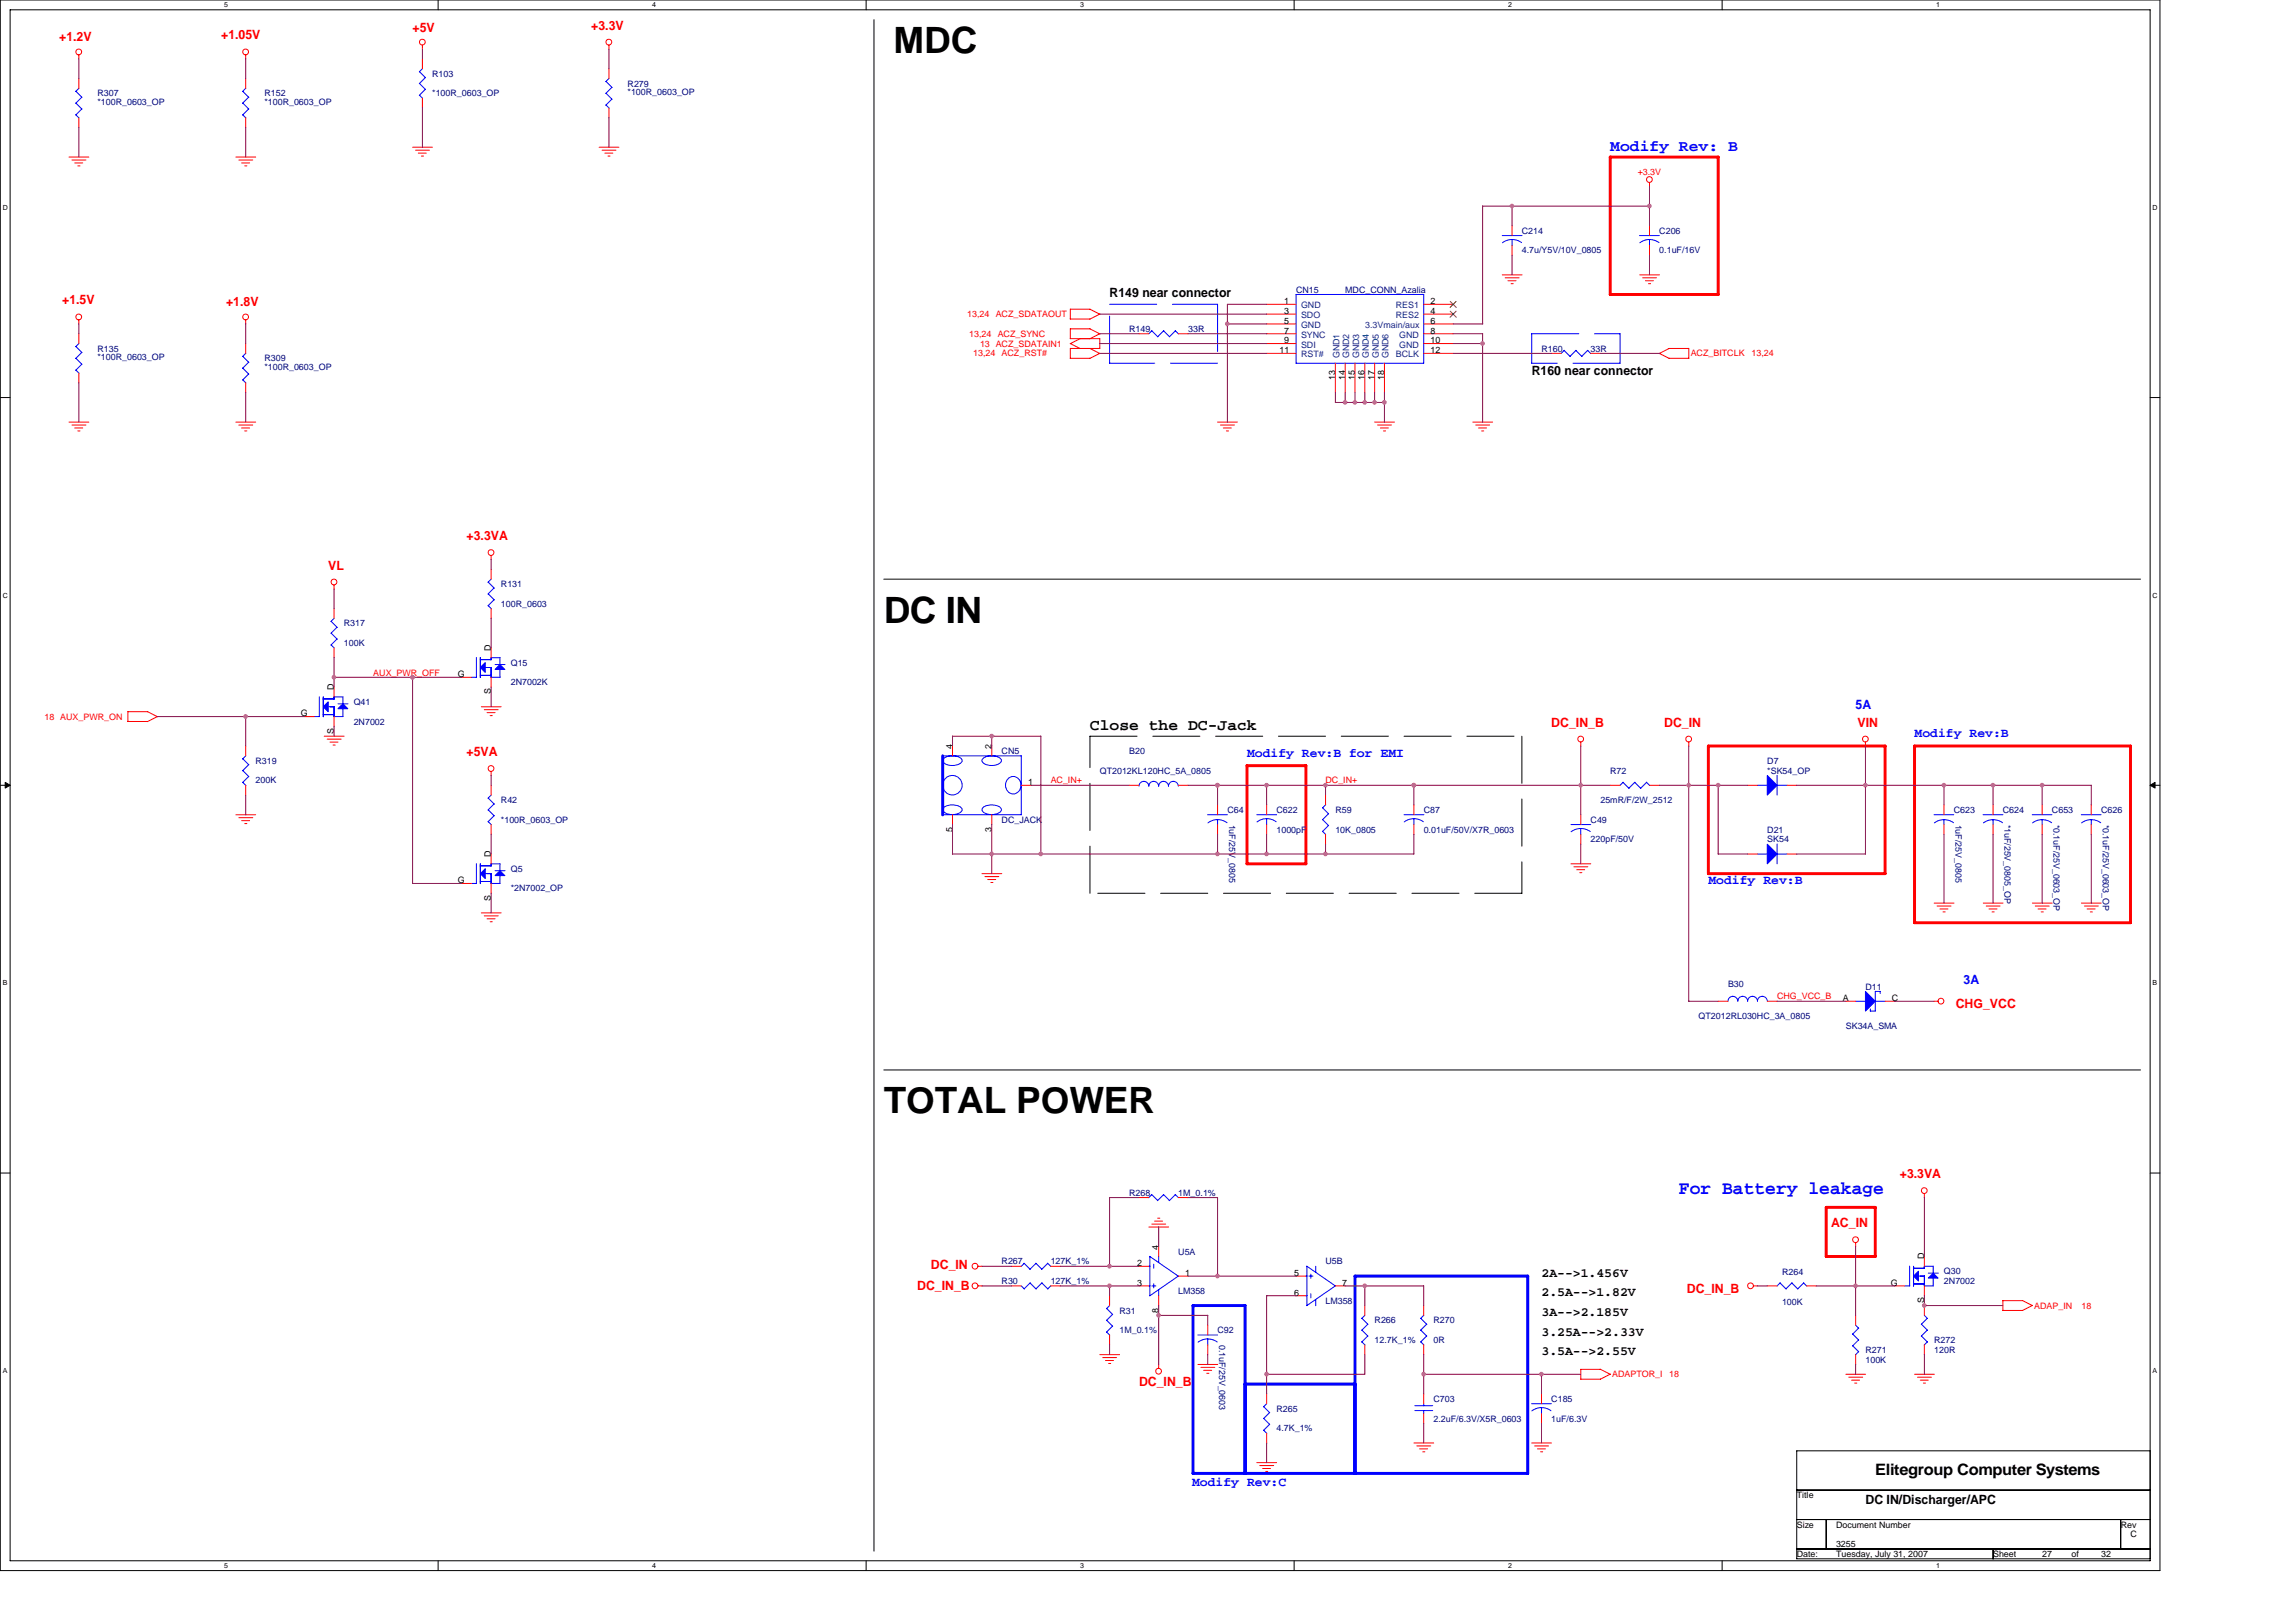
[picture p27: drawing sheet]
<svg xmlns="http://www.w3.org/2000/svg" width="297mm" height="210mm" viewBox="0 0 297 210" stroke-linecap="round" stroke-linejoin="round" font-family="sans-serif">
<defs><g id="words">
<g font-size="4.7">
<text x="115.6" y="6.9">MDC</text>
<text x="114.3" y="80.5">DC IN</text>
<text x="114.3" y="144">TOTAL POWER</text>
</g>
<text font-size="2.4" fill="#00f" x="217.2" y="154.4">For Battery leakage</text>
<text font-size="2" fill="#00f" x="208.3" y="19.5">Modify Rev: B</text>
<g font-size="2">
<text x="141" y="94.4">Close the DC-Jack</text>
<text x="242.6" y="190.9">Elitegroup Computer Systems</text>
</g>
<g font-size="1.7" fill="#f00">
<text x="7.7" y="5.4">+1.2V</text>
<text x="28.6" y="5.1">+1.05V</text>
<text x="53.4" y="4.1">+5V</text>
<text x="76.5" y="3.8">+3.3V</text>
<text x="8" y="39.4">+1.5V</text>
<text x="29.2" y="39.6">+1.8V</text>
<text x="60.4" y="69.9">+3.3VA</text>
<text x="42.5" y="73.7">VL</text>
<text x="200.7" y="94">DC_IN_B</text>
<text x="215.3" y="94">DC_IN</text>
<text x="240.3" y="94">VIN</text>
<text x="60.4" y="97.8">+5VA</text>
<text x="253" y="130.5">CHG_VCC</text>
<text x="245.8" y="152.4">+3.3VA</text>
<text x="236.9" y="158.8">AC_IN</text>
<text x="118.7" y="166.9">DC_IN_B</text>
<text x="120.4" y="164.2">DC_IN</text>
<text x="218.2" y="167.3">DC_IN_B</text>
<text x="147.4" y="179.3">DC_IN_B</text>
</g>
<g font-size="1.7">
<text x="143.5" y="38.4">R149 near connector</text>
<text x="198.2" y="48.5">R160 near connector</text>
<text x="199.4" y="165.2">2A--&gt;1.456V</text>
<text x="199.4" y="167.7">2.5A--&gt;1.82V</text>
<text x="199.4" y="170.3">3A--&gt;2.185V</text>
<text x="199.4" y="172.8">3.25A--&gt;2.33V</text>
<text x="199.4" y="175.3">3.5A--&gt;2.55V</text>
<text x="241.3" y="194.6">DC IN/Discharger/APC</text>
</g>
<g font-size="1.7" fill="#00f">
<text x="240.1" y="91.7">5A</text>
<text x="247.7" y="95.3">Modify Rev:B</text>
<text x="161.3" y="97.9">Modify Rev:B for EMI</text>
<text x="221" y="114.4">Modify Rev:B</text>
<text x="254" y="127.3">3A</text>
<text x="154.2" y="192.2">Modify Rev:C</text>
</g>
<g font-size="1.1" fill="#000080">
<text x="55.9" y="9.9">R103</text>
<text x="81.2" y="11.2">R279</text>
<text x="12.6" y="12.5">R307</text>
<text x="12.6" y="13.6">*100R_0603_OP</text>
<text x="34.2" y="12.5">R152</text>
<text x="34.2" y="13.6">*100R_0603_OP</text>
<text x="55.9" y="12.5">*100R_0603_OP</text>
<text x="81.2" y="12.3">*100R_0603_OP</text>
<text x="196.9" y="30.2">C214</text>
<text x="196.9" y="32.8">4.7u/Y5V/10V_0805</text>
<text x="214.7" y="30.2">C206</text>
<text x="214.7" y="32.8">0.1uF/16V</text>
<text x="167.7" y="37.9">CN15</text>
<text x="174" y="37.9">MDC_CONN_Azalia</text>
<text x="12.6" y="45.5">R135</text>
<text x="12.6" y="46.6">*100R_0603_OP</text>
<text x="34.2" y="46.8">R309</text>
<text x="34.2" y="47.9">*100R_0603_OP</text>
<text x="146.1" y="42.9">R149</text>
<text x="153.7" y="42.9">33R</text>
<text x="199.4" y="45.5">R160</text>
<text x="205.8" y="45.5">33R</text>
<text x="64.8" y="76">R131</text>
<text x="44.5" y="81">R317</text>
<text x="44.5" y="83.6">100K</text>
<text x="64.8" y="78.5">100R_0603</text>
<text x="66.1" y="86.1">Q15</text>
<text x="66.1" y="88.7">2N7002K</text>
<text x="45.8" y="91.2">Q41</text>
<text x="45.8" y="93.7">2N7002</text>
<text x="33.1" y="98.8">R319</text>
<text x="33.1" y="101.4">200K</text>
<text x="129.6" y="97.6">CN5</text>
<text x="142.3" y="100.1">QT2012KL120HC_5A_0805</text>
<text x="146.1" y="97.6">B20</text>
<text x="208.3" y="100.1">R72</text>
<text x="228.6" y="98.8">D7</text>
<text x="228.6" y="100.1">*SK54_OP</text>
<text x="64.8" y="103.9">R42</text>
<text x="64.8" y="106.4">*100R_0603_OP</text>
<text x="129.6" y="106.4">DC_JACK</text>
<text x="158.8" y="105.2">C64</text>
<text x="159" y="106.7" transform="rotate(90 159 106.7)">1uF/25V_0805</text>
<text x="165.1" y="107.7">1000pF</text>
<text x="165.1" y="105.2">C622</text>
<text x="172.8" y="105.2">R59</text>
<text x="172.8" y="107.7">10K_0805</text>
<text x="184.2" y="105.2">C87</text>
<text x="184.2" y="107.7">0.01uF/50V/X7R_0603</text>
<text x="205.8" y="106.4">C49</text>
<text x="207" y="103.9">25mR/F/2W_2512</text>
<text x="228.6" y="107.7">D21</text>
<text x="252.8" y="105.2">C623</text>
<text x="253" y="106.7" transform="rotate(90 253 106.7)">1uF/25V_0805</text>
<text x="259.1" y="105.2">C624</text>
<text x="259.3" y="106.7" transform="rotate(90 259.3 106.7)">*1uF/25V_0805_OP</text>
<text x="265.5" y="105.2">C653</text>
<text x="265.7" y="106.7" transform="rotate(90 265.7 106.7)">*0.1uF/25V_0603_OP</text>
<text x="271.8" y="105.2">C626</text>
<text x="272" y="106.7" transform="rotate(90 272 106.7)">*0.1uF/25V_0603_OP</text>
<text x="66.1" y="112.8">Q5</text>
<text x="205.8" y="109">220pF/50V</text>
<text x="228.6" y="109">SK54</text>
<text x="66.1" y="115.3">*2N7002_OP</text>
<text x="219.7" y="131.8">QT2012RL030HC_3A_0805</text>
<text x="223.6" y="127.7">B30</text>
<text x="241.3" y="128">D11</text>
<text x="238.8" y="133.1">SK34A_SMA</text>
<text x="146.1" y="154.7">R268</text>
<text x="152.4" y="154.7">1M_0.1%</text>
<text x="129.6" y="166.1">R30</text>
<text x="129.6" y="163.6">R267</text>
<text x="135.9" y="163.6">127K_1%</text>
<text x="135.9" y="166.1">127K_1%</text>
<text x="152.4" y="162.3">U5A</text>
<text x="152.4" y="167.4">LM358</text>
<text x="171.5" y="163.6">U5B</text>
<text x="230.5" y="165">R264</text>
<text x="251.5" y="164.9">Q30</text>
<text x="251.5" y="166.1">2N7002</text>
<text x="144.8" y="169.9">R31</text>
<text x="144.8" y="172.5">1M_0.1%</text>
<text x="157.5" y="172.5">C92</text>
<text x="157.7" y="174" transform="rotate(90 157.7 174)">0.1uF/25V_0603</text>
<text x="171.5" y="168.7">LM358</text>
<text x="177.8" y="171.2">R266</text>
<text x="177.8" y="173.8">12.7K_1%</text>
<text x="185.5" y="171.2">R270</text>
<text x="185.5" y="173.8">0R</text>
<text x="230.5" y="168.8">100K</text>
<text x="250.2" y="173.8">R272</text>
<text x="241.3" y="175">R271</text>
<text x="241.3" y="176.3">100K</text>
<text x="250.2" y="175">120R</text>
<text x="165.1" y="182.6">R265</text>
<text x="165.1" y="185.2">4.7K_1%</text>
<text x="185.5" y="181.4">C703</text>
<text x="185.5" y="183.9">2.2uF/6.3V/X5R_0603</text>
<text x="200.7" y="181.4">C185</text>
<text x="200.7" y="183.9">1uF/6.3V</text>
</g>
<g font-size="1.1" fill="#f00">
<text x="211.9" y="22.6">+3.3V</text>
<text x="125.1" y="41">13,24</text>
<text x="128.8" y="41">ACZ_SDATAOUT</text>
<text x="125.4" y="43.6">13,24</text>
<text x="125.9" y="46.1">13,24</text>
<text x="126.8" y="44.9">13 ACZ_SDATAIN1</text>
<text x="129.1" y="43.6">ACZ_SYNC</text>
<text x="129.6" y="46.1">ACZ_RST#</text>
<text x="218.7" y="46.1">ACZ_BITCLK</text>
<text x="226.6" y="46.1">13,24</text>
<text x="48.3" y="87.4">AUX_PWR_OFF</text>
<text x="5.8" y="93.1">18 AUX_PWR_ON</text>
<text x="135.9" y="101.4">AC_IN+</text>
<text x="171.5" y="101.4">DC_IN+</text>
<text x="229.9" y="129.3">CHG_VCC_B</text>
<text x="263.2" y="169.3">ADAP_IN</text>
<text x="269.3" y="169.3">18</text>
<text x="208.6" y="178.2">ADAPTOR_I</text>
<text x="215.9" y="178.2">18</text>
</g>
<g font-size="1.1">
<text x="166.2" y="39.3">1</text>
<text x="166.2" y="40.6">3</text>
<text x="166.2" y="41.9">5</text>
<text x="185.1" y="39.3">2</text>
<text x="185.1" y="40.6">4</text>
<text x="185.1" y="41.9">6</text>
<text x="165.5" y="45.7">11</text>
<text x="166.2" y="43.2">7</text>
<text x="166.2" y="44.4">9</text>
<text x="185.1" y="43.2">8</text>
<text x="185.1" y="44.4">10</text>
<text x="185.1" y="45.7">12</text>
<text x="172.7" y="49.2" transform="rotate(-90 172.7 49.2)">13</text>
<text x="174" y="49.2" transform="rotate(-90 174 49.2)">14</text>
<text x="175.3" y="49.2" transform="rotate(-90 175.3 49.2)">15</text>
<text x="176.5" y="49.2" transform="rotate(-90 176.5 49.2)">16</text>
<text x="177.8" y="49.2" transform="rotate(-90 177.8 49.2)">17</text>
<text x="179.1" y="49.2" transform="rotate(-90 179.1 49.2)">18</text>
<text x="43.2" y="89.3" transform="rotate(-90 43.2 89.3)">D</text>
<text x="59.2" y="87.6">G</text>
<text x="63.5" y="89.9" transform="rotate(-90 63.5 89.9)">S</text>
<text x="63.5" y="84.2" transform="rotate(-90 63.5 84.2)">D</text>
<text x="38.9" y="92.7">G</text>
<text x="43.2" y="94.9" transform="rotate(-90 43.2 94.9)">S</text>
<text x="123.2" y="96.9" transform="rotate(-90 123.2 96.9)">4</text>
<text x="128.3" y="96.9" transform="rotate(-90 128.3 96.9)">2</text>
<text x="133" y="101.6">1</text>
<text x="123.2" y="107.6" transform="rotate(-90 123.2 107.6)">5</text>
<text x="128.3" y="107.6" transform="rotate(-90 128.3 107.6)">3</text>
<text x="63.5" y="110.9" transform="rotate(-90 63.5 110.9)">D</text>
<text x="59.2" y="114.3">G</text>
<text x="63.5" y="116.5" transform="rotate(-90 63.5 116.5)">S</text>
<text x="238.4" y="129.5">A</text>
<text x="244.8" y="129.5">C</text>
<text x="149.9" y="161.7" transform="rotate(-90 149.9 161.7)">4</text>
<text x="147.1" y="166.3">3</text>
<text x="147.1" y="163.8">2</text>
<text x="153.3" y="165.1">1</text>
<text x="167.4" y="165.1">5</text>
<text x="167.4" y="167.6">6</text>
<text x="173.6" y="166.3">7</text>
<text x="244.6" y="166.3">G</text>
<text x="248.9" y="162.9" transform="rotate(-90 248.9 162.9)">D</text>
<text x="149.9" y="169.9" transform="rotate(-90 149.9 169.9)">8</text>
<text x="248.9" y="168.6" transform="rotate(-90 248.9 168.6)">S</text>
<text x="232.4" y="193.8">Title</text>
<text x="232.4" y="197.6">Size</text>
<text x="237.5" y="197.6">Document Number</text>
<text x="274.4" y="197.6">Rev</text>
<text x="232.4" y="201.4">Date:</text>
<text x="237.5" y="201.4">Tuesday, July 31, 2007</text>
<text x="237.5" y="200.2">3255</text>
<text x="257.8" y="201.4">Sheet</text>
<text x="264.2" y="201.4">27</text>
<text x="268" y="201.4">of</text>
<text x="271.8" y="201.4">32</text>
<text x="275.6" y="198.9">C</text>
</g>
<g font-size="1.1" fill="#004080">
<text x="168.3" y="39.9">GND</text>
<text x="168.3" y="41.2">SDO</text>
<text x="180.6" y="39.9">RES1</text>
<text x="180.6" y="41.2">RES2</text>
<text x="168.3" y="42.4">GND</text>
<text x="168.3" y="43.7">SYNC</text>
<text x="168.3" y="45">SDI</text>
<text x="168.3" y="46.2">RST#</text>
<text x="173.3" y="46.4" transform="rotate(-90 173.3 46.4)">GND1</text>
<text x="174.6" y="46.4" transform="rotate(-90 174.6 46.4)">GND2</text>
<text x="175.8" y="46.4" transform="rotate(-90 175.8 46.4)">GND3</text>
<text x="176.6" y="42.4">3.3Vmain/aux</text>
<text x="177.1" y="46.4" transform="rotate(-90 177.1 46.4)">GND4</text>
<text x="178.4" y="46.4" transform="rotate(-90 178.4 46.4)">GND5</text>
<text x="179.6" y="46.4" transform="rotate(-90 179.6 46.4)">GND6</text>
<text x="180.6" y="46.2">BCLK</text>
<text x="181" y="43.7">GND</text>
<text x="181" y="45">GND</text>
</g>
<g font-size=".9">
<text x="29" y=".9">5</text>
<text x="84.4" y=".9">4</text>
<text x="139.7" y=".9">3</text>
<text x="195.1" y=".9">2</text>
<text x="250.5" y=".9">1</text>
<text x=".4" y="27.2">D</text>
<text x="278.5" y="27.2">D</text>
<text x=".4" y="77.3">C</text>
<text x="278.5" y="77.3">C</text>
<text x=".4" y="127.5">B</text>
<text x="278.5" y="127.5">B</text>
<text x=".4" y="177.7">A</text>
<text x="278.5" y="177.7">A</text>
<text x="29" y="202.9">5</text>
<text x="84.4" y="202.9">4</text>
<text x="139.7" y="202.9">3</text>
<text x="195.1" y="202.9">2</text>
<text x="250.5" y="202.9">1</text>
</g>
</g></defs>
<path d="M0 0h279.4v203.2h-279.4zM1.3 1.3h276.9v200.6h-276.9z" fill="none" stroke="#000" stroke-width=".13"/>
<g fill="#fff">
<path d="M29 .1h.5v1h-.5z"/>
<path d="M29 202.1h.5v1h-.5z"/>
</g>
<path d="M56.7 0v1.3M56.7 201.9v1.3" fill="none" stroke="#000" stroke-width=".13"/>
<g fill="#fff">
<path d="M84.4 .1h.5v1h-.5z"/>
<path d="M84.4 202.1h.5v1h-.5z"/>
</g>
<path d="M112.1 0v1.3M112.1 201.9v1.3" fill="none" stroke="#000" stroke-width=".13"/>
<g fill="#fff">
<path d="M139.7 .1h.5v1h-.5z"/>
<path d="M139.7 202.1h.5v1h-.5z"/>
</g>
<path d="M167.4 0v1.3M167.4 201.9v1.3" fill="none" stroke="#000" stroke-width=".13"/>
<g fill="#fff">
<path d="M195.1 .1h.5v1h-.5z"/>
<path d="M195.1 202.1h.5v1h-.5z"/>
</g>
<path d="M222.8 0v1.3M222.8 201.9v1.3" fill="none" stroke="#000" stroke-width=".13"/>
<g fill="#fff">
<path d="M250.5 .1h.5v1h-.5z"/>
<path d="M250.5 202.1h.5v1h-.5z"/>
<path d="M.4 26.4h.6v.9h-.6z"/>
<path d="M278.5 26.4h.6v.9h-.6z"/>
<path d="M.4 76.5h.6v1h-.6z"/>
<path d="M278.5 76.5h.6v1h-.6z"/>
</g>
<path d="M0 51.4h1.3M278.2 51.4h1.2" fill="none" stroke="#000" stroke-width=".13"/>
<g fill="#fff">
<path d="M.4 126.7h.5v1h-.5z"/>
<path d="M278.5 126.7h.6v1h-.6z"/>
</g>
<path d="M0 101.6h1.3M278.2 101.6h1.2" fill="none" stroke="#000" stroke-width=".13"/>
<path d="M.7 101.2l.6 .4-.6 .4zM278.2 101.6l.6-.4v.8z" fill="#000" stroke="#000" stroke-width=".13"/>
<g fill="#fff">
<path d="M.4 176.8h.5v1h-.5z"/>
<path d="M278.5 176.8h.6v1h-.6z"/>
</g>
<path d="M113.1 2.5v198.2M114.3 74.9h162.6M114.3 138.4h162.6M0 151.8h1.3M278.2 151.8h1.2M232.4 187.7h45.8v14h-45.8zM232.4 192.8h45.8M232.4 196.6h45.8M236.3 196.6v3.8M274.4 196.6v3.8M232.4 200.4h45.8M257.8 200.4v1.3" fill="none" stroke="#000" stroke-width=".13"/>
<path d="M141 95.2h55.9M196.9 95.2v20.4M141 115.6v-20.4M196.9 115.6h-55.9" fill="none" stroke="#000" stroke-width=".13" stroke-dasharray="6.1 2"/>
<path d="M143.5 39.4h14M157.5 39.4v7.6M143.5 47v-7.6M157.5 47h-14M198.2 43.2h11.4M198.2 47v-3.8M209.6 43.2v3.8M209.6 47h-11.4" fill="none" stroke="#00f" stroke-width=".13" stroke-dasharray="6.1 2"/>
<path d="M208.3 20.3h14v17.8h-14zM161.3 99.1h7.6v12.7h-7.6zM221 96.5h22.9v16.5h-22.9zM247.7 96.5h27.9v22.9h-27.9zM236.3 156.2h6.3v6.4h-6.3z" fill="none" stroke="#f00" stroke-width=".38"/>
<path d="M122 97.8v7.6M161.1 179.1h14.2M161.1 190.6v-21.7h-6.8v21.7h43.4v-25.5h-22.4v25.5" fill="none" stroke="#00f" stroke-width=".38"/>
<g fill="none" stroke="#f00" stroke-width=".13">
<path d="M10.2 7.1v.5M10.2 10.2v1.2M10.2 15.2v1.3M31.8 7.1v.5M31.8 10.2v1.2M31.8 15.2v1.3M53.4 19h2.5M53.8 19.4h1.8M54.1 19.8h1.1M54.6 5.8v.6M54.6 7.6v1.3M54.6 12.7v1.3"/>
<path d="M77.5 19h2.6M77.9 19.4h1.8M78.2 19.8h1.1M78.8 5.8v.6M78.8 8.9v1.3M78.8 14v1.2M8.9 20.3h2.6M9.3 20.7h1.8M9.7 21.1h1M10.1 21.5h.2M30.5 20.3h2.6M30.9 20.7h1.8"/>
<path d="M31.3 21.1h1M31.7 21.5h.2M54.5 20.2h.3M78.7 20.2h.2M138.5 40l-.1 1.3h2.6M163.9 39.4h3.8M184.2 39.4h3.8M194.3 35.6h2.6M194.7 35.9h1.8M195.1 36.3h1M195.5 36.7h.3M195.6 29.2v1.3"/>
<path d="M195.6 31.7v1.3M212.1 35.6h2.6M212.5 35.9h1.8M212.9 36.3h1M213.3 36.7h.2M213.4 23.6v.6M213.4 29.2v1.3M213.4 31.7v1.3M8.9 54.6h2.6M9.3 55h1.8M9.7 55.4h1M10.1 55.8h.2"/>
<path d="M10.2 41.4v.5M10.2 43.2v1.2M10.2 48.3v1.2M30.5 54.6h2.6M30.9 55h1.8M31.3 55.4h1M31.7 55.8h.2M31.8 41.4v.5M31.8 44.4v1.3M31.8 49.5v1.3M138.5 40h2.5l1.3 .7M138.5 45.1v1.3h2.5"/>
<path d="M138.5 45.1h3.8M138.5 44.4l1.3 .7M139.7 43.8l-1.3 .7M141 45.1l1.3 .6M142.3 40.6l-1.3 .7M142.3 45.7l-1.3 .7M142.3 43.8v1.3M142.3 43.2l-1.3 .6M142.3 43.2l-1.3-.7h-2.5v1.3h3.8M147.4 43.2h1.2M152.4 43.2h1.3M157.5 54.6h2.6"/>
<path d="M157.9 55h1.8M158.3 55.4h1M158.7 55.8h.2M163.9 40.6h3.8M163.9 41.9h3.8M163.9 43.2h3.8M163.9 44.4h3.8M163.9 45.7h3.8M172.8 47v3.8M174 47v3.8M175.3 47v3.8M176.6 47v3.8"/>
<path d="M177.8 54.6h2.6M177.8 47v3.8M178.2 55h1.8M178.6 55.4h1M179 55.8h.3M179.1 47v3.8M184.2 40.6h3.8M184.2 41.9h3.8M184.2 43.2h3.8M184.2 44.4h3.8M184.2 45.7h3.8M190.5 54.6h2.6"/>
<path d="M190.9 55h1.8M191.3 55.4h1M191.7 55.8h.3M200.7 45.7h1.3M205.8 45.7h1.2M215.9 45.1h2.6M215.9 46.4h2.6M215.9 45.1l-1.3 .6 1.4 .7M218.5 45.1v1.3M43.2 75.7v.5M43.2 78.7v1.3M63.5 71.9v.5"/>
<path d="M63.5 73.7v1.2M63.5 78.7v1.3M16.5 93.3h2.6M16.5 92.1h2.6M16.5 92.1v1.2M19.1 92.1l1.3 .6M20.4 92.7l-1.3 .7M31.8 96.5v1.3M39.4 92.7h1.3M41.9 95.2h2.6M42.3 95.6h1.8M42.7 96h1"/>
<path d="M43.1 96.4h.3M43.2 83.8v1.3M43.2 88.9v1.3M43.2 92.7v1.3M59.7 87.6h1.3M62.3 91.4h2.5M62.7 91.8h1.7M63 92.2h1M63.4 92.6h.3M63.5 83.8v1.3M63.5 87.6v1.3M63.5 99.8v.6"/>
<path d="M123.2 96.5v1.3M128.3 96.5v1.3M204.5 96v.5M218.5 96v.5M241.3 96v.5M30.5 105.4h2.6M30.9 105.8h1.8M31.3 106.2h1M31.7 106.6h.2M31.8 101.6v1.3M59.7 114.3h1.3M62.3 118.1h2.5"/>
<path d="M62.7 118.5h1.7M63 118.9h1M63.4 119.3h.3M63.5 101.6v1.3M63.5 106.7v1.2M63.5 110.5v1.3M63.5 114.3v1.3M123.2 105.4v1.3M127 113h2.6M127.4 113.4h1.8M127.8 113.8h1M128.2 114.2h.3"/>
<path d="M128.3 105.4v1.3M132.1 101.6h1.3M146.1 101.6h1.3M152.4 101.6h1.3M157.5 104.1v1.3M157.5 106.7v1.2M163.9 104.1v1.3M163.9 106.7v1.2M171.5 102.9v1.2M171.5 107.9v1.3M182.9 104.1v1.3M182.9 106.7v1.2"/>
<path d="M203.2 111.8h2.6M203.6 112.1h1.8M204 112.5h1M204.4 112.9h.3M204.5 105.4v1.3M204.5 107.9v1.3M208.3 101.6h1.3M213.4 101.6h1.3M226.1 101.6h1.3M226.1 110.5h1.3M231.2 101.6h1.2M231.2 110.5h1.2"/>
<path d="M250.2 116.8h2.6M250.6 117.2h1.8M251 117.6h1M251.4 118h.2M251.5 104.1v1.3M251.5 106.7v1.2M256.6 116.8h2.5M257 117.2h1.8M257.3 117.6h1.1M257.7 118h.3M257.8 104.1v1.3M257.8 106.7v1.2"/>
<path d="M262.9 116.8h2.6M263.3 117.2h1.8M263.7 117.6h1M264.1 118h.2M264.2 104.1v1.3M264.2 106.7v1.2M269.3 116.8h2.5M269.7 117.2h1.8M270 117.6h1.1M270.4 118h.3M270.5 104.1v1.3M270.5 106.7v1.2"/>
<path d="M222.3 129.5h1.3M228.6 129.5h1.3M238.8 129.5h1.3M243.9 129.5h1.2M250.2 129.5h.5M147.4 154.9h1.2M148.6 158.7h2.6M149 158.4h1.8M149.4 158h1M149.8 157.6h.2M152.4 154.9h1.3M249 154.4v.6"/>
<path d="M126.5 166.4h.6M126.5 163.8h.6M130.8 166.4h1.3M130.8 163.8h1.3M135.9 166.4h1.3M135.9 163.8h1.3M142.3 175.3h2.5M142.7 175.6h1.8M143 176h1.1M143.4 176.4h.3M143.5 167.6v1.3M143.5 172.7v1.3"/>
<path d="M147.4 166.4h1.2M147.4 163.8h1.2M149.9 161.3v1.3M149.9 167.6v1.3M149.9 176.5v.5M152.4 165.1h1.3M155 176.5h2.5M155.4 176.9h1.8M155.7 177.3h1.1M156.1 177.7h.3M156.2 171.4v1.3M156.2 174v1.3"/>
<path d="M167.7 165.1h1.2M167.7 167.6h1.2M172.8 166.4h1.2M176.6 168.9v1.3M176.6 174v1.3M184.2 168.9v1.3M184.2 174v1.3M204.5 177.2h2.5M204.5 177.2v1.3M207 177.1l1.3 .7M208.3 177.8l-1.2 .6h-2.6M226.9 166.4h.5"/>
<path d="M228.6 166.4h1.3M233.7 166.4h1.3M238.8 177.8h2.6M239.2 178.2h1.8M239.5 178.6h1.1M239.9 178.9h.3M240.1 160.8v.5M240.1 170.2v1.2M240.1 175.3v1.2M245.1 166.4h1.3M247.7 177.8h2.5M248.1 178.2h1.8"/>
<path d="M248.4 178.6h1.1M248.8 178.9h.3M249 162.6v1.2M249 166.4v1.2M249 168.9v1.3M249 174v1.3M259.1 168.3h2.6M259.1 168.3v1.3M259.1 169.5h2.6M261.6 168.3l1.3 .6M262.9 168.9l-1.2 .6M162.6 189.2h2.6"/>
<path d="M163 189.6h1.8M163.3 190h1.1M163.7 190.4h.3M163.9 180.3v1.3M163.9 185.4v1.3M182.9 186.7h2.6M183.3 187.1h1.8M183.7 187.5h1M184.1 187.8h.2M184.2 180.3v1.3M184.2 182.9v1.2M198.2 186.7h2.5"/>
<path d="M198.5 187.1h1.8M198.9 187.5h1M199.3 187.8h.3M199.4 180.3v1.3M199.4 182.9v1.2"/>
<circle cx="10.2" cy="6.7" r=".38"/>
<circle cx="31.8" cy="6.7" r=".38"/>
<circle cx="54.6" cy="5.4" r=".38"/>
<circle cx="78.8" cy="5.4" r=".38"/>
<circle cx="213.4" cy="23.2" r=".38"/>
<circle cx="10.2" cy="41" r=".38"/>
<circle cx="31.8" cy="41" r=".38"/>
<circle cx="43.2" cy="75.3" r=".38"/>
<circle cx="63.5" cy="71.5" r=".38"/>
<circle cx="63.5" cy="99.4" r=".38"/>
<circle cx="204.5" cy="95.6" r=".38"/>
<circle cx="218.5" cy="95.6" r=".38"/>
<circle cx="241.3" cy="95.6" r=".37"/>
<circle cx="251.1" cy="129.5" r=".38"/>
<circle cx="248.9" cy="154" r=".38"/>
<circle cx="126.1" cy="166.4" r=".38"/>
<circle cx="126.1" cy="163.8" r=".38"/>
<circle cx="149.9" cy="177.4" r=".38"/>
<circle cx="226.5" cy="166.4" r=".37"/>
<circle cx="240.1" cy="160.4" r=".38"/>
</g>
<g fill="none" stroke="#00f" stroke-width=".13">
<path d="M9.8 11.8l.8 .8M9.8 13.3l.8 .8M9.8 14.9l.4 .4M10.2 11.4l-.4 .4M10.6 12.6l-.8 .8M10.6 14.1l-.8 .8M31.4 11.8l.8 .8-.8 .8M31.4 13.3l.8 .8M31.4 14.9l.4 .4M31.8 11.4l-.4 .4M32.2 14.1l-.8 .8M54.3 9.3l.8 .8"/>
<path d="M54.3 10.8l.8 .8M54.3 12.3l.4 .4M54.6 8.9l-.4 .4M55 10l-.8 .8M55 11.6l-.8 .7M78.4 10.5l.8 .8M78.4 12.1l.8 .7-.8 .8M78.4 13.6l.4 .4M78.8 10.2l-.4 .4M79.2 11.3l-.8 .8M167.7 38.1h16.5v8.9h-16.5zM194.3 30.5h2.6"/>
<path d="M195.6 31a2.03 2.03 0 0 1 1.2 .4M195.6 31a2.01 2.01 0 0 0-1.2 .4M195.6 31v.8M212.1 30.5h2.6M213.4 31v.8M214.6 31.4a2.04 2.04 0 0 0-1.2-.4 2.01 2.01 0 0 0-1.3 .4M9.8 44.8l.8 .8M9.8 46.4l.8 .7M9.8 47.9l.4 .4M10.2 44.4l-.4 .5M10.6 45.6l-.8 .8M10.6 47.1l-.8 .8"/>
<path d="M31.4 46.1l.8 .8M31.4 47.6l.8 .8M31.4 49.1l.4 .5M31.8 45.7l-.4 .4M32.2 46.9l-.8 .7M32.2 48.4l-.8 .8M149 42.8l-.4 .4M150.5 42.8l.8 .8M150.6 42.8l-.8 .8-.8-.8M152.1 42.8l.4 .4M152.1 42.8l-.8 .8M202.4 45.3l.7 .8"/>
<path d="M202.4 45.3l-.4 .4M203.9 45.3l.8 .8M203.9 45.3l-.8 .8M205.4 45.3l.4 .4M205.4 45.3l-.8 .8M63.2 75.3l.7 .8M63.2 76.8l.7 .8M63.2 78.4l.4 .4M63.5 74.9l-.4 .4M63.9 76.1l-.8 .8M63.9 77.6l-.8 .8M31.4 98.2l.8 .8"/>
<path d="M31.4 99.7l.8 .8M31.8 97.8l-.4 .4M32.2 98.9l-.8 .8M40.7 92.7h.6M41.3 90.1v2.6M41.8 90.4h1.4v-.2h1.2v.9M41.8 90.2v2.5M41.8 92.5h1.4M42.5 91.4h.7M43.2 91.4v1.3M43.2 80l-.4 .4 .8 .8M43.6 81.2l-.8 .7 .8 .8"/>
<path d="M43.6 82.7l-.8 .8 .4 .3M43.7 91.1h1.3M44.4 91.7v1h-1.2M61.6 85.1v2.5h-.6M62.1 85.1v2.6M62.1 87.4h1.5M62.8 86.4h.7v1.3M63.5 87.6h1.2M64 86h1.3M64.7 85.1v.9M64.7 86.6v1M64.7 85.1h-1.2v.3l-1.4-.1"/>
<path d="M122 97.8h10.1v7.6h-10.1zM122.1 98.2a1.98 1.98 0 0 1 2.3 0l.1 .2a1.15 1.15 0 0 1-1.3 .6 1.12 1.12 0 0 1-1.2-.6zM127.1 98.2a1.98 1.98 0 0 1 2.4 0l.1 .2a1.15 1.15 0 0 1-1.3 .6 1.12 1.12 0 0 1-1.3-.6zM31.4 101.2l.4 .4M32.2 100.5l-.8 .7M61.6 111.7l.1 2.6h-.7M62.1 112h1.4M62.1 111.8v2.5M62.1 114h1.5M62.8 113h.7v1.3M63.2 103.3l.7 .7M63.2 104.8l.7 .8"/>
<path d="M63.2 106.3l.4 .4M63.5 114.3h1.2M63.5 102.9l-.4 .4M63.9 104l-.8 .8M63.9 105.5l-.8 .8M64 112.6h1.3M64.7 111.8v.9M64.7 113.3v1M64.7 111.8h-1.2v.2M122.1 104.5a1.98 1.98 0 0 1 2.3 0l.1 .3a1.15 1.15 0 0 1-1.3 .6 1.12 1.12 0 0 1-1.2-.6zM127.1 104.5a1.98 1.98 0 0 1 2.4 0l.1 .3a1.15 1.15 0 0 1-1.3 .6 1.12 1.12 0 0 1-1.3-.6zM130.5 100.7a1.09 1.09 0 0 1 1.5 .3 1.09 1.09 0 0 1-.3 1.5 1.04 1.04 0 0 1-1.3-.1 1.04 1.04 0 0 1-.3-1.2z"/>
<path d="M147.4 101.7a.64 .64 0 0 1 .6-.6 .64 .64 0 0 1 .6 .6 .64 .64 0 0 1 .7-.6 .64 .64 0 0 1 .6 .6 .64 .64 0 0 1 .6-.6 .64 .64 0 0 1 .7 .6 .64 .64 0 0 1 .6-.6 .64 .64 0 0 1 .6 .6M156.2 105.4h2.6M157.5 106v.7M158.7 106.4a2.04 2.04 0 0 0-1.2-.4 2.01 2.01 0 0 0-1.2 .5M162.6 105.4h2.6M163.9 105.9v.8M165.1 106.3a2.04 2.04 0 0 0-1.3-.4 2.01 2.01 0 0 0-1.2 .4M171.1 104.5l.8 .8M171.1 106l.8 .8M171.1 107.5l.4 .4M171.5 104.1l-.4 .4M171.9 106.8l-.8 .8"/>
<path d="M171.9 105.3l-.8 .7M181.6 105.4h2.6M182.9 105.9v.8M184.1 106.3a2.03 2.03 0 0 0-1.2-.4 2.01 2.01 0 0 0-1.2 .4M203.2 106.7h2.6M204.5 107.2v.8M205.7 107.6a2.03 2.03 0 0 0-1.2-.4 2.01 2.01 0 0 0-1.2 .4M210 101.2l.8 .8M210 101.2l-.4 .4M211.5 101.2l.8 .8M211.5 101.2l-.8 .8M213 101.2l.4 .4"/>
<path d="M213 101.2l-.7 .8M227.4 101.6h1.3M227.4 110.5h1.3M229.9 100.3v2.6M229.9 109.2v2.6M229.9 101.6h1.3M229.9 110.5h1.3M250.2 105.4h2.6M251.5 106v.7M252.7 106.4a2.04 2.04 0 0 0-1.2-.4 2.01 2.01 0 0 0-1.3 .5M256.6 105.4h2.5M257.8 106v.7"/>
<path d="M259.1 106.4a2.04 2.04 0 0 0-1.3-.4 2.01 2.01 0 0 0-1.2 .5M262.9 105.4h2.6M264.2 106v.7M265.4 106.4a2.04 2.04 0 0 0-1.2-.4 2.01 2.01 0 0 0-1.3 .5M269.3 105.4h2.5M270.5 106v.7M271.8 106.4a2.04 2.04 0 0 0-1.3-.4 2.01 2.01 0 0 0-1.2 .5M223.6 129.5a.64 .64 0 0 1 .6-.6 .64 .64 0 0 1 .6 .6 .64 .64 0 0 1 .7-.6 .64 .64 0 0 1 .6 .6 .64 .64 0 0 1 .6-.6 .64 .64 0 0 1 .7 .6 .64 .64 0 0 1 .6-.6 .64 .64 0 0 1 .6 .6M240.1 129.5h1.3M242.6 128.2v2.6h-.6v-.3M242.6 129.5h1.3M242.6 128.3h.7l-.1 .2"/>
<path d="M149 154.5l.8 .8M149 154.6l-.4 .4M150.5 154.5l.8 .8M150.5 154.6l-.7 .7M152 154.5l.4 .4M152.1 154.6l-.8 .7M132.5 163.4l.8 .8M132.5 163.4l-.4 .5M133.3 166l-.8 .8-.4-.4M134 163.4l.8 .8M134 163.4l-.8 .8M134.8 166l.8 .8"/>
<path d="M134.8 166l-.8 .8-.7-.8M135.5 163.4l.4 .4M135.5 163.4l-.7 .8M136 166.3l-.5 .5M143.2 169.3l.8 .8M143.2 170.8l.8 .8M143.2 172.3l.4 .4M143.5 168.9l-.4 .4M143.9 170.1l-.8 .7M143.9 171.6l-.8 .8M148.6 166.4h.2M148.6 163.8h.2"/>
<path d="M148.8 162.5v5.1M148.8 162.6l3.7 2.5M149 166.4h.5M149.3 163.6v.5M149.3 166.1v.5M149.9 162.5v.8M149.9 166.9v.7M152.4 165.1l-3.7 2.6M155 172.7h2.5M156.2 173.2v.8M157.5 173.6a2.04 2.04 0 0 0-1.3-.4 2.01 2.01 0 0 0-1.2 .5M168.9 165.1h.2"/>
<path d="M168.9 167.6h.2M169.1 163.8l3.7 2.6M169.1 163.8v5.1M169.3 165.1h.6M169.6 164.8v.6M169.6 167.4v.5M170.2 163.8v.8M170.2 168.1v.8M172.8 166.3l-3.7 2.6M176.2 170.6l.8 .7M176.6 170.2l-.4 .4M177 171.3l-.8 .8 .8 .8"/>
<path d="M177 172.8l-.8 .8 .4 .4M183.8 170.6l.8 .7M183.8 172.1l.8 .8M183.8 173.6l.4 .4M184.2 170.2l-.4 .4M184.6 171.3l-.8 .8M184.6 172.8l-.8 .8M230.3 166l-.4 .4M231.8 166l.8 .8M231.8 166l-.7 .8-.8-.8M233.3 166l.4 .4M233.4 166l-.8 .8"/>
<path d="M239.7 172.6l.8 .8M239.7 174.1l.8 .8M240.1 171.4l.4 .5M240.5 171.8l-.8 .8M240.5 173.4l-.8 .7M240.5 174.9l-.5 .4M247.1 163.8v2.6h-.7M247.5 164.1h1.5M247.6 163.8v2.6M247.6 166.1h1.4M248.2 165.1h.8M248.6 171.3l.8 .8"/>
<path d="M248.6 172.8l.8 .8M249 170.2l.4 .4M249 164.1v-.3h1.1v.9M249 165.1v1.3M249.3 170.6l-.7 .7M249.3 172.1l-.7 .8M249.3 173.6l-.4 .4M249.5 164.7h1.3M250.1 165.3v1.1h-1.1M163.5 182l.8 .8M163.5 183.5l.8 .8M163.5 185l.4 .4"/>
<path d="M163.9 181.6l-.4 .4M164.3 182.8l-.8 .7M164.3 184.3l-.8 .8M183 182.5h2.4M183 181.9h2.4M184.2 181.6v.3M184.2 182.5v.4M198.1 181.6h2.6M199.4 182.1v.8M200.7 182.5a2.04 2.04 0 0 0-1.3-.4 2.01 2.01 0 0 0-1.2 .4"/>
<circle cx="123.2" cy="101.6" r="1.26"/>
</g>
<g fill="#00f" stroke="#00f" stroke-width=".13">
<path d="M228.6 100.3l1.3 1.3-1.3 1.3z" fill-rule="evenodd"/>
<path d="M247.6 165.1l.6-.6v1.2z" fill-rule="evenodd"/>
<path d="M249.5 165.4l.6-.7 .6 .7z" fill-rule="evenodd"/>
<path d="M62.1 113l.7-.6v1.3z" fill-rule="evenodd"/>
<path d="M64 113.3l.7-.7 .6 .7z" fill-rule="evenodd"/>
<path d="M42.5 90.8v1.3l-.7-.7z" fill-rule="evenodd"/>
<path d="M44.4 91.1l.6 .6h-1.3z" fill-rule="evenodd"/>
<path d="M241.3 128.3l1.3 1.2-1.3 1.3z" fill-rule="evenodd"/>
<path d="M228.6 109.2l1.3 1.3-1.3 1.3z" fill-rule="evenodd"/>
<path d="M62.1 86.4l.7-.7v1.3z" fill-rule="evenodd"/>
<path d="M64 86.6l.7-.6 .6 .6z" fill-rule="evenodd"/>
</g>
<path d="M187.6 39l.8 .8M188.4 39l-.8 .8M187.6 40.3l.8 .7M188.4 40.3l-.8 .7" fill="none" stroke="#804000" stroke-width=".13"/>
<g fill="none" stroke="#800040" stroke-width=".13">
<path d="M10.2 7.6v2.6M10.2 16.5v3.8M31.8 7.6v2.6M31.8 16.5v3.8M54.6 6.3v1.3M54.6 13.9v5.1M78.8 6.3v2.6M78.8 15.2v3.8M163.9 39.4h-5.1v15.2M191.8 26.7h21.6M191.8 26.6v15.3M195.6 26.6v2.6"/>
<path d="M195.6 33v2.6M213.4 24.1v5.1M213.4 33v2.6M10.2 41.9v1.3M10.2 49.5v5.1M31.8 41.9v2.5M31.8 50.8v3.8M142.3 45.7h21.6M142.3 44.4h21.6M142.3 43.2h5.1M142.3 40.6h21.6M153.7 43.2h10.2"/>
<path d="M158.8 41.9h5.1M172.8 52.1h6.3M172.8 50.8v1.3M174 50.8v1.3M175.3 50.8v1.3M176.6 50.8v1.3M177.8 50.8v1.3M179.1 50.8v3.8M188 45.7h12.7M188 44.4h3.8M188 43.2h3.8M188 41.9h3.8"/>
<path d="M191.8 43.2v11.4M207 45.7h7.7M43.2 76.2v2.5M63.5 72.4v1.3M63.5 80v3.8M20.3 92.7h19.1M31.8 92.7v3.8M43.2 85.1v3.8M43.2 94v1.2M43.2 87.6h16.5M53.4 87.6v26.7h6.3M63.5 88.9v2.5"/>
<path d="M123.2 95.2h11.5M123.2 95.2v1.3M128.3 95.2v1.3M134.7 95.2v15.3M204.5 96.5v8.9M218.5 96.5v33M241.3 96.5v14h-8.9M31.8 102.9v2.5M63.5 100.3v1.3M63.5 107.9v2.6M63.5 115.5v2.6M123.2 106.7v3.8"/>
<path d="M128.3 106.7v6.3M133.4 101.6h12.7M153.7 101.6h54.6M157.5 101.6v2.5M157.5 107.9v2.6M163.9 101.6v2.5M163.9 107.9v2.6M171.5 101.6v1.3M171.5 109.2v1.3M182.9 107.9v2.6h-59.7M182.9 101.6v2.5M204.5 109.2v2.6"/>
<path d="M214.6 101.6h11.5M222.3 110.5h3.8M222.3 101.6v8.9M232.4 101.6h38.2M251.5 101.6v2.5M251.5 107.9v9M257.8 101.6v2.5M257.8 107.9v9M264.2 101.6v2.5M264.2 107.9v9M270.5 101.6v2.6M270.5 107.9v9"/>
<path d="M218.5 129.5h3.8M229.9 129.5h8.9M245.1 129.5h5.1M143.5 154.9h3.9M143.5 154.9v8.9M149.9 158.7v2.6M153.7 154.9h3.8M157.5 154.9v10.2M249 154.9v7.7M127 166.4h3.8M127 163.8h3.8M137.2 166.4h10.2"/>
<path d="M137.2 163.8h10.2M143.5 166.3v1.3M143.5 174v1.3M149.9 170.2h6.3M149.9 168.9v7.6M153.7 165.1h14M156.2 170.2v1.2M156.2 175.2v1.3M163.8 167.6h3.9M163.9 167.6v12.7M174 166.4h10.2M176.6 175.2v2.6h-12.8"/>
<path d="M176.6 166.3v2.6M184.2 177.8h20.3M184.2 166.3v2.6M184.2 175.2v5.1M199.4 177.8v2.5M227.3 166.4h1.3M235 166.4h10.1M240.1 161.3v8.9M240.1 176.5v1.3M249 167.6v1.3h10.1M249 175.2v2.6M163.9 186.7v2.5"/>
<path d="M184.2 184.1v2.6M199.4 184.1v2.6"/>
</g>
<g fill="#f0f" stroke="#f0f" stroke-width=".13">
<circle cx="176.6" cy="166.4" r=".24"/>
<circle cx="143.5" cy="166.4" r=".24"/>
<circle cx="143.5" cy="163.8" r=".24"/>
<circle cx="157.5" cy="165.1" r=".24"/>
<circle cx="163.9" cy="177.8" r=".24"/>
<circle cx="199.4" cy="177.8" r=".24"/>
<circle cx="184.2" cy="177.8" r=".24"/>
<circle cx="248.9" cy="168.9" r=".24"/>
<circle cx="240.1" cy="166.4" r=".24"/>
<circle cx="149.9" cy="170.2" r=".24"/>
<circle cx="128.3" cy="95.2" r=".24"/>
<circle cx="241.3" cy="101.6" r=".24"/>
<circle cx="157.5" cy="101.6" r=".24"/>
<circle cx="134.7" cy="110.5" r=".24"/>
<circle cx="171.5" cy="110.5" r=".24"/>
<circle cx="182.9" cy="101.6" r=".24"/>
<circle cx="171.5" cy="101.6" r=".24"/>
<circle cx="128.3" cy="110.5" r=".24"/>
<circle cx="204.5" cy="101.6" r=".24"/>
<circle cx="163.9" cy="110.5" r=".24"/>
<circle cx="177.8" cy="52.1" r=".24"/>
<circle cx="174" cy="52.1" r=".24"/>
<circle cx="158.8" cy="41.9" r=".24"/>
<circle cx="179.1" cy="52.1" r=".24"/>
<circle cx="191.8" cy="44.4" r=".24"/>
<circle cx="175.3" cy="52.1" r=".24"/>
<circle cx="176.6" cy="52.1" r=".24"/>
<circle cx="218.5" cy="101.6" r=".24"/>
<circle cx="43.2" cy="87.6" r=".24"/>
<circle cx="31.8" cy="92.7" r=".24"/>
<circle cx="53.4" cy="87.6" r=".24"/>
<circle cx="213.4" cy="26.7" r=".24"/>
<circle cx="195.6" cy="26.7" r=".24"/>
<circle cx="222.3" cy="101.6" r=".24"/>
<circle cx="163.9" cy="101.6" r=".24"/>
<circle cx="157.5" cy="110.5" r=".24"/>
<circle cx="251.5" cy="101.6" r=".24"/>
<circle cx="257.8" cy="101.6" r=".24"/>
<circle cx="264.2" cy="101.6" r=".24"/>
</g>
<use href="#words"/>
</svg>
